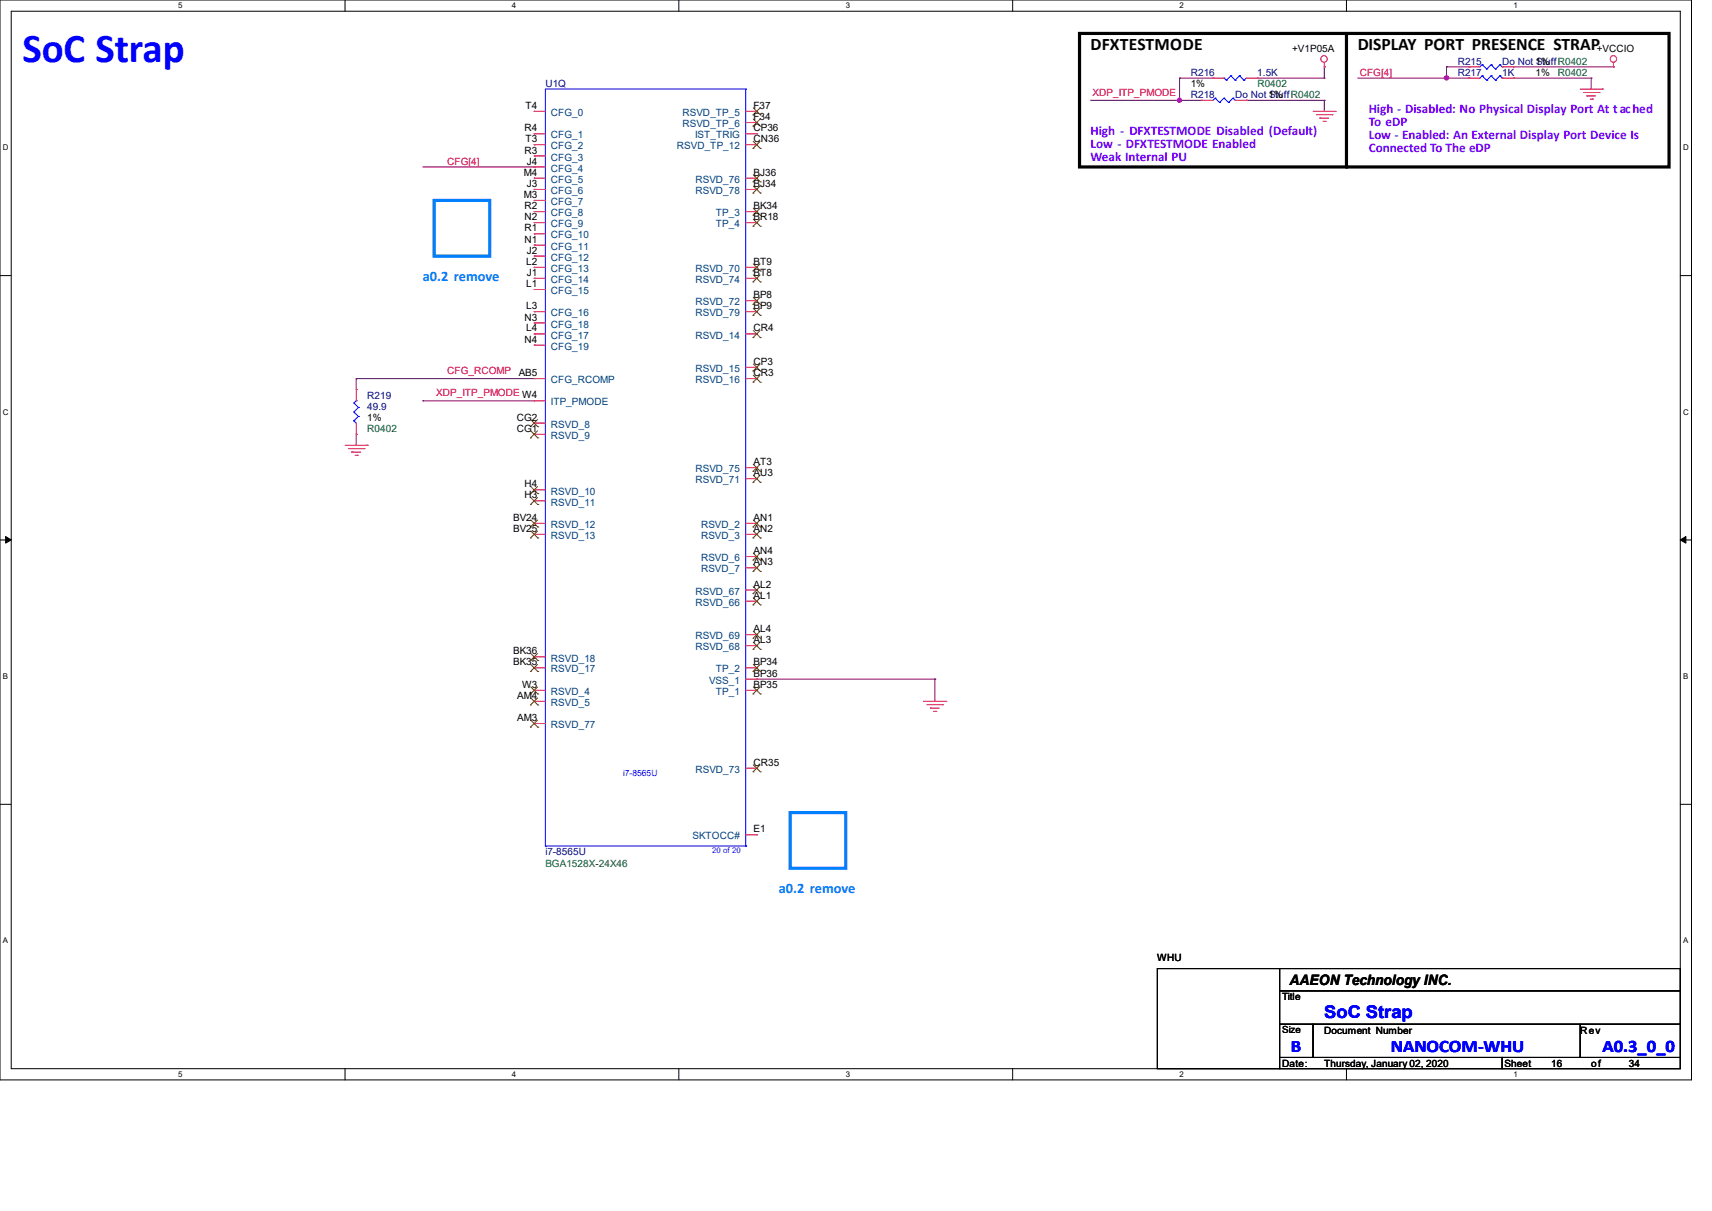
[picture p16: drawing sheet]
<svg xmlns="http://www.w3.org/2000/svg" width="297mm" height="210mm" viewBox="0 0 297 210" stroke-linecap="round" stroke-linejoin="round" font-family="sans-serif">
<defs><g id="words">
<text font-size="7.1" fill="#00f" x="3.9" y="10.7">SoC Strap</text>
<g font-size="3">
<text x="189.2" y="8.7">DFXTESTMODE</text>
<text x="235.5" y="8.7">DISPLAY PORT PRESENCE STRAP</text>
</g>
<g font-size="3" fill="#00f">
<text x="229.7" y="176.6">SoC Strap</text>
<text x="223.9" y="182.5">B</text>
<text x="241.3" y="182.5">NANOCOM-WHU</text>
<text x="278" y="182.5">A0.3_0_0</text>
</g>
<g font-size="2.5" fill="#0080ff">
<text x="73.4" y="48.7">a0.2 remove</text>
<text x="135.1" y="154.9">a0.2 remove</text>
</g>
<text font-size="2.5" x="223.7" y="170.8">AAEON Technology INC.</text>
<g font-size="2.3" fill="#8000ff">
<text x="189.2" y="23.4">High - DFXTESTMODE Disabled (Default)</text>
<text x="237.4" y="19.6">High - Disabled: No Physical Display Port At tached</text>
<text x="237.4" y="21.8">To eDP</text>
<text x="189.2" y="25.7">Low - DFXTESTMODE Enabled</text>
<text x="189.2" y="28">Weak Internal PU</text>
<text x="237.4" y="24.1">Low - Enabled: An External Display Port Device Is</text>
<text x="237.4" y="26.4">Connected To The eDP</text>
</g>
<g font-size="1.7">
<text x="224.1" y="9">+V1P05A</text>
<text x="266.4" y="11.3">1%</text>
<text x="277" y="9">+VCCIO</text>
<text x="206.6" y="15.2">1%</text>
<text x="220.1" y="17.1">1%</text>
<text x="266.4" y="13.2">1%</text>
<text x="91" y="22.8">R4</text>
<text x="91.2" y="18.9">T4</text>
<text x="130.7" y="18.9">F37</text>
<text x="130.7" y="20.8">F34</text>
<text x="130.7" y="22.8">CP36</text>
<text x="91" y="26.6">R3</text>
<text x="91.2" y="24.7">T3</text>
<text x="91.4" y="28.5">J4</text>
<text x="130.7" y="24.7">CN36</text>
<text x="90.9" y="30.5">M4</text>
<text x="90.9" y="34.3">M3</text>
<text x="91.4" y="32.4">J3</text>
<text x="130.7" y="30.5">BJ36</text>
<text x="130.7" y="32.4">BJ34</text>
<text x="91" y="40.1">R1</text>
<text x="91" y="36.3">R2</text>
<text x="91" y="38.2">N2</text>
<text x="130.7" y="36.3">BK34</text>
<text x="130.7" y="38.2">BR18</text>
<text x="91" y="42.1">N1</text>
<text x="91.3" y="45.9">L2</text>
<text x="91.4" y="44">J2</text>
<text x="91.4" y="47.8">J1</text>
<text x="130.7" y="45.9">BT9</text>
<text x="130.7" y="47.8">BT8</text>
<text x="91.3" y="49.8">L1</text>
<text x="91.3" y="53.6">L3</text>
<text x="130.7" y="53.6">BP9</text>
<text x="130.7" y="51.7">BP8</text>
<text x="91" y="55.6">N3</text>
<text x="91" y="59.4">N4</text>
<text x="91.3" y="57.5">L4</text>
<text x="130.7" y="57.5">CR4</text>
<text x="90" y="65.2">AB5</text>
<text x="130.7" y="63.3">CP3</text>
<text x="130.7" y="65.2">CR3</text>
<text x="63.7" y="73.1">1%</text>
<text x="89.7" y="72.9">CG2</text>
<text x="89.7" y="74.9">CG1</text>
<text x="130.7" y="80.7">AT3</text>
<text x="130.7" y="82.6">AU3</text>
<text x="91" y="84.5">H4</text>
<text x="91" y="86.4">H3</text>
<text x="89" y="90.3">BV24</text>
<text x="89" y="92.2">BV25</text>
<text x="130.7" y="90.3">AN1</text>
<text x="130.7" y="92.2">AN2</text>
<text x="130.7" y="96.1">AN4</text>
<text x="130.7" y="98">AN3</text>
<text x="130.7" y="101.9">AL2</text>
<text x="130.7" y="103.8">AL1</text>
<text x="89" y="113.5">BK36</text>
<text x="130.7" y="111.5">AL3</text>
<text x="130.7" y="109.6">AL4</text>
<text x="89" y="115.4">BK35</text>
<text x="90.6" y="119.3">W3</text>
<text x="130.7" y="117.3">BP36</text>
<text x="130.7" y="119.3">BP35</text>
<text x="130.7" y="115.4">BP34</text>
<text x="89.7" y="121.2">AM4</text>
<text x="89.7" y="125">AM3</text>
<text x="130.7" y="132.8">CR35</text>
<text x="130.7" y="144.4">E1</text>
<text x="200.8" y="166.7">WHU</text>
<text x="222.4" y="173.4">Title</text>
<text x="222.4" y="179.2">Size</text>
<text x="229.7" y="179.2">Document Number</text>
<text x="274.2" y="179.2">Rev</text>
<text x="222.4" y="185">Date:</text>
<text x="229.7" y="185">Thursday, January 02, 2020</text>
<text x="261" y="185">Sheet</text>
<text x="269.1" y="185">16</text>
<text x="276.1" y="185">of</text>
<text x="282.6" y="185">34</text>
</g>
<g font-size="1.7" fill="#000080">
<text x="252.9" y="11.3">R215</text>
<text x="260.6" y="11.3">Do Not StuffR0402</text>
<text x="94.6" y="15.2">U1Q</text>
<text x="206.6" y="13.2">R216</text>
<text x="206.6" y="17.1">R218</text>
<text x="214.3" y="17.1">Do Not StuffR0402</text>
<text x="218.1" y="13.2">1.5K</text>
<text x="252.9" y="13.2">R217</text>
<text x="260.6" y="13.2">1K</text>
<text x="63.7" y="69.2">R219</text>
<text x="63.7" y="71.1">49.9</text>
<text x="94.6" y="148.3">i7-8565U</text>
</g>
<g font-size="1.7" fill="#f00">
<text x="189.6" y="16.6">XDP_ITP_PMODE</text>
<text x="235.9" y="13.2">CFG[4]</text>
<text x="77.6" y="28.6">CFG[4]</text>
<text x="77.6" y="64.9">CFG_RCOMP</text>
<text x="75.7" y="68.7">XDP_ITP_PMODE W4</text>
</g>
<g font-size="1.7" fill="#008000">
<text x="218.1" y="15.2">R0402</text>
<text x="270.2" y="13.2">R0402</text>
<text x="63.7" y="75">R0402</text>
<text x="94.6" y="150.3">BGA1528X-24X46</text>
</g>
<g font-size="1.7" fill="#004080">
<text x="95.6" y="20.1">CFG_0</text>
<text x="118.4" y="20.1">RSVD_TP_5</text>
<text x="118.4" y="22.1">RSVD_TP_6</text>
<text x="95.6" y="24">CFG_1</text>
<text x="95.6" y="25.9">CFG_2</text>
<text x="95.6" y="27.9">CFG_3</text>
<text x="95.6" y="29.8">CFG_4</text>
<text x="117.4" y="25.9">RSVD_TP_12</text>
<text x="120.6" y="24">IST_TRIG</text>
<text x="95.6" y="31.7">CFG_5</text>
<text x="95.6" y="33.7">CFG_6</text>
<text x="95.6" y="35.6">CFG_7</text>
<text x="120.6" y="31.7">RSVD_76</text>
<text x="120.6" y="33.7">RSVD_78</text>
<text x="95.6" y="41.4">CFG_10</text>
<text x="95.6" y="37.5">CFG_8</text>
<text x="95.6" y="39.4">CFG_9</text>
<text x="124.2" y="37.5">TP_3</text>
<text x="124.2" y="39.4">TP_4</text>
<text x="95.6" y="43.3">CFG_11</text>
<text x="95.6" y="45.2">CFG_12</text>
<text x="95.6" y="47.2">CFG_13</text>
<text x="120.6" y="47.2">RSVD_70</text>
<text x="95.6" y="49.1">CFG_14</text>
<text x="95.6" y="51">CFG_15</text>
<text x="120.6" y="53">RSVD_72</text>
<text x="120.6" y="49.1">RSVD_74</text>
<text x="95.6" y="56.8">CFG_18</text>
<text x="95.6" y="54.9">CFG_16</text>
<text x="95.6" y="58.7">CFG_17</text>
<text x="120.6" y="58.7">RSVD_14</text>
<text x="120.6" y="54.9">RSVD_79</text>
<text x="95.6" y="60.7">CFG_19</text>
<text x="120.6" y="64.5">RSVD_15</text>
<text x="95.6" y="70.3">ITP_PMODE</text>
<text x="95.6" y="66.5">CFG_RCOMP</text>
<text x="120.6" y="66.5">RSVD_16</text>
<text x="95.6" y="74.2">RSVD_8</text>
<text x="95.6" y="76.1">RSVD_9</text>
<text x="120.6" y="81.9">RSVD_75</text>
<text x="120.6" y="83.8">RSVD_71</text>
<text x="95.6" y="85.8">RSVD_10</text>
<text x="95.6" y="87.7">RSVD_11</text>
<text x="95.6" y="91.6">RSVD_12</text>
<text x="95.6" y="93.5">RSVD_13</text>
<text x="121.6" y="91.6">RSVD_2</text>
<text x="121.6" y="93.5">RSVD_3</text>
<text x="121.6" y="97.3">RSVD_6</text>
<text x="121.6" y="99.3">RSVD_7</text>
<text x="120.6" y="105.1">RSVD_66</text>
<text x="120.6" y="103.1">RSVD_67</text>
<text x="120.6" y="112.8">RSVD_68</text>
<text x="120.6" y="110.9">RSVD_69</text>
<text x="95.6" y="116.6">RSVD_17</text>
<text x="95.6" y="114.7">RSVD_18</text>
<text x="123" y="118.6">VSS_1</text>
<text x="124.2" y="116.6">TP_2</text>
<text x="95.6" y="120.5">RSVD_4</text>
<text x="95.6" y="122.4">RSVD_5</text>
<text x="124.2" y="120.5">TP_1</text>
<text x="95.6" y="126.3">RSVD_77</text>
<text x="120.6" y="134">RSVD_73</text>
<text x="120.1" y="145.6">SKTOCC#</text>
</g>
<text font-size="1.5" fill="#00f" x="108.1" y="134.6">i7-8565U</text>
<g font-size="1.4">
<text x="30.9" y="1.4">5</text>
<text x="88.8" y="1.4">4</text>
<text x="146.7" y="1.4">3</text>
<text x="204.6" y="1.4">2</text>
<text x="262.6" y="1.4">1</text>
<text x=".5" y="26.1">D</text>
<text x="292" y="26.1">D</text>
<text x=".5" y="71.9">C</text>
<text x="292" y="71.9">C</text>
<text x=".5" y="117.8">B</text>
<text x="292" y="117.8">B</text>
<text x=".5" y="163.6">A</text>
<text x="292" y="163.6">A</text>
<text x="30.9" y="186.8">5</text>
<text x="88.8" y="186.8">4</text>
<text x="146.7" y="186.8">3</text>
<text x="204.6" y="186.8">2</text>
<text x="262.6" y="186.8">1</text>
</g>
<text font-size="1.4" fill="#00f" x="123.6" y="148">20 of 20</text>
</g></defs>
<path d="M0 0h293.5v187.3h-293.5zM1.9 1.9h289.6v183.4h-289.6z" fill="none" stroke="#000" stroke-width=".17"/>
<g fill="#fff">
<path d="M30.9 .2h.8v1.5h-.8z"/>
<path d="M30.9 185.5h.8v1.6h-.8z"/>
</g>
<path d="M59.9 0v1.9M59.9 185.3v2" fill="none" stroke="#000" stroke-width=".17"/>
<g fill="#fff">
<path d="M88.8 .2h.8v1.5h-.8z"/>
<path d="M88.8 185.5h.8v1.6h-.8z"/>
</g>
<path d="M117.8 0v1.9M117.8 185.3v2" fill="none" stroke="#000" stroke-width=".17"/>
<g fill="#fff">
<path d="M146.7 .2h.8v1.5h-.8z"/>
<path d="M146.7 185.5h.8v1.6h-.8z"/>
</g>
<path d="M175.7 0v1.9M175.7 185.3v2" fill="none" stroke="#000" stroke-width=".17"/>
<g fill="#fff">
<path d="M204.6 .2h.8v1.5h-.8z"/>
<path d="M204.6 185.5h.8v1.6h-.8z"/>
</g>
<path d="M233.6 0v1.9M233.6 185.3v2" fill="none" stroke="#000" stroke-width=".17"/>
<g fill="#fff">
<path d="M262.6 .2h.7v1.5h-.7z"/>
<path d="M262.6 185.5h.7v1.6h-.7z"/>
<path d="M.5 24.8h1v1.6h-1z"/>
<path d="M292 24.8h1v1.6h-1z"/>
<path d="M.5 70.7h1v1.5h-1z"/>
<path d="M292 70.7h1v1.5h-1z"/>
</g>
<path d="M0 47.8h1.9M291.5 47.8h2" fill="none" stroke="#000" stroke-width=".17"/>
<g fill="#fff">
<path d="M.5 116.5h.9v1.6h-.9z"/>
<path d="M292 116.5h.9v1.6h-.9z"/>
</g>
<path d="M0 93.6h1.9M291.5 93.6h2" fill="none" stroke="#000" stroke-width=".17"/>
<path d="M1 93l.9 .6-.9 .6zM291.5 93.6l1-.6v1.2z" fill="#000" stroke="#000" stroke-width=".17"/>
<g fill="#fff">
<path d="M.5 162.4h.9v1.5h-.9z"/>
<path d="M292 162.4h.9v1.5h-.9z"/>
</g>
<path d="M0 139.5h1.9M291.5 139.5h2M200.8 168h21.2v17.3h-21.2zM222 168h69.5v3.8h-69.5zM222 171.8h69.5v5.8h-69.5zM222 177.6h5.8v5.8h-5.8zM227.8 177.6h46.4v5.8h-46.4zM274.2 177.6h17.3v5.8h-17.3zM222 183.4h38.6v1.9h-38.6zM260.6 183.4h30.9v1.9h-30.9z" fill="none" stroke="#000" stroke-width=".17"/>
<path d="M187.3 5.8h102.3v23.2h-102.3zM233.6 5.8v23.2" fill="none" stroke="#000" stroke-width=".55"/>
<circle cx="233.6" cy="29" r=".28" fill="#000"/>
<path d="M75.3 34.8h9.7v9.6h-9.7zM137.1 140.9h9.6v9.7h-9.6z" fill="none" stroke="#0080ff" stroke-width=".55"/>
<g fill="none" stroke="#800040" stroke-width=".17">
<path d="M189.2 17.4h19.3M204.6 17.4h.1M204.6 13.5h.1M204.6 13.5h5.8M204.6 13.5v3.9M208.5 17.4h.1M216.2 17.4h.1M216.2 17.4h13.5M218.1 13.5h11.6M229.7 17.4h.1M229.7 13.5h.1M229.7 11.6h.1"/>
<path d="M229.7 11.6v1.9M229.7 17.4v1.9M235.5 13.5h19.3M251 13.5h.1M251 11.6h.1M251 11.6h3.8M251 11.6v1.9M254.8 13.5h.1M262.6 13.5h.1M262.6 13.5h13.5M262.6 11.6h17.3M276.1 13.5h.1"/>
<path d="M276.1 13.5v2M279.9 11.6h.1M73.4 29h19.3M92.7 29h.1M61.8 65.7h.1M61.8 75.3h.1M61.8 65.7h30.9M61.8 65.7v1.9M61.8 75.3v1.9M73.4 69.5h.1M73.4 69.5h19.3M131.3 117.8h30.9"/>
<path d="M162.2 117.8h.1M162.2 117.8v3.8"/>
</g>
<g fill="#f0f" stroke="#f0f" stroke-width=".17">
<circle cx="251" cy="13.5" r=".37"/>
<circle cx="204.6" cy="17.4" r=".36"/>
</g>
<g fill="none" stroke="#f00" stroke-width=".17">
<path d="M92.7 19.3h.1M92.7 19.3h1.9M129.4 19.3h1.9M131.3 19.3h.1M208.5 17.4h.1M208.5 17.4h1.9M210.4 13.5h.1M210.4 13.5h1.9M214.3 17.4h1.9M216.2 17.4h.1M216.2 13.5h1.9M218.1 13.5h.1"/>
<path d="M227.8 19.3h3.8M228.4 19.9h2.7M229.7 11.6h.1M229.7 10.8v.8M231.1 19.9h.1M231.6 19.3h.1M254.8 11.6h.1M254.8 13.5h.1M254.8 13.5h2M254.8 11.6h2M260.6 13.5h2M260.6 11.6h2"/>
<path d="M262.6 11.6h.1M262.6 13.5h.1M274.2 15.5h3.8M274.7 16h2.7M275.3 16.6h.1M275.3 16.6h1.5M275.9 17.2h.4M276.3 17.2h.1M277.4 16h.1M278 15.5h.1M279.9 11.6h.1M279.9 10.8v.8"/>
<path d="M92.7 23.2h.1M92.7 25.1h.1M92.7 27.1h.1M92.7 29h.1M92.7 30.9h.1M92.7 32.9h.1M92.7 34.8h.1M92.7 36.7h.1M92.7 38.6h.1M92.7 25.1h1.9M92.7 36.7h1.9M92.7 38.6h1.9"/>
<path d="M92.7 23.2h1.9M92.7 27.1h1.9M92.7 29h1.9M92.7 30.9h1.9M92.7 32.9h1.9M92.7 34.8h1.9M129.4 25.1h1.9M129.4 36.7h1.9M129.4 38.6h1.9M129.4 23.2h1.9M129.4 21.3h1.9M129.4 30.9h1.9"/>
<path d="M129.4 32.9h1.9M131.3 25.1h.1M131.3 36.7h.1M131.3 38.6h.1M131.3 21.3h.1M131.3 23.2h.1M131.3 30.9h.1M131.3 32.9h.1M229 20.5h.1M229 20.5h1.5M229.5 21h.4M229.9 21h.1"/>
<path d="M92.7 56h.1M92.7 59.9h.1M92.7 40.6h.1M92.7 42.5h.1M92.7 44.4h.1M92.7 46.4h.1M92.7 48.3h.1M92.7 50.2h.1M92.7 54.1h.1M92.7 57.9h.1M92.7 56h1.9M92.7 59.9h1.9"/>
<path d="M92.7 57.9h1.9M92.7 40.6h1.9M92.7 42.5h1.9M92.7 44.4h1.9M92.7 46.4h1.9M92.7 48.3h1.9M92.7 50.2h1.9M92.7 54.1h1.9M129.4 57.9h1.9M129.4 46.4h1.9M129.4 48.3h1.9M129.4 54.1h1.9"/>
<path d="M129.4 52.2h1.9M131.3 57.9h.1M131.3 54.1h.1M131.3 46.4h.1M131.3 52.2h.1M131.3 48.3h.1M59.9 77.2h3.8M60.5 77.8h2.7M61 78.4h.1M61 78.4h1.6M61.6 79h.4M61.8 75.3h.1"/>
<path d="M61.8 67.6h.1M61.8 67.6v1.9M61.8 73.4v1.9M62 79h.1M63.2 77.8h.1M63.7 77.2h.1M92.7 69.5h.1M92.7 65.7h.1M92.7 73.4h.1M92.7 75.3h.1M92.7 69.5h1.9M92.7 65.7h1.9"/>
<path d="M92.7 73.4h1.9M92.7 75.3h1.9M129.4 63.7h1.9M129.4 65.7h1.9M131.3 63.7h.1M131.3 65.7h.1M92.7 85h.1M92.7 86.9h.1M92.7 90.8h.1M92.7 92.7h.1M92.7 85h1.9M92.7 86.9h1.9"/>
<path d="M92.7 90.8h1.9M92.7 92.7h1.9M129.4 90.8h1.9M129.4 92.7h1.9M129.4 96.5h1.9M129.4 98.5h1.9M129.4 81.1h1.9M129.4 83h1.9M131.3 90.8h.1M131.3 92.7h.1M131.3 96.5h.1M131.3 98.5h.1"/>
<path d="M131.3 81.1h.1M131.3 83h.1M92.7 119.7h.1M92.7 115.8h.1M92.7 113.9h.1M92.7 119.7h1.9M92.7 115.8h1.9M92.7 113.9h1.9M129.4 117.8h1.9M129.4 119.7h1.9M129.4 115.8h1.9M129.4 104.3h1.9"/>
<path d="M129.4 102.3h1.9M129.4 112h1.9M129.4 110.1h1.9M131.3 117.8h.1M131.3 119.7h.1M131.3 115.8h.1M131.3 104.3h.1M131.3 102.3h.1M131.3 112h.1M131.3 110.1h.1M92.7 121.6h.1M92.7 125.5h.1"/>
<path d="M92.7 121.6h1.9M92.7 125.5h1.9M129.4 133.2h1.9M131.3 133.2h.1M160.2 121.6h3.9M160.8 122.2h2.7M161.4 122.8h.1M161.4 122.8h1.5M162 123.4h.3M162.3 123.4h.1M163.5 122.2h.1M164.1 121.6h.1"/>
<path d="M129.4 144.8h1.9M131.3 144.8h.1"/>
<circle cx="229.7" cy="10.2" r=".56"/>
<circle cx="279.9" cy="10.2" r=".56"/>
</g>
<g fill="none" stroke="#00f" stroke-width=".17">
<path d="M129.4 15.5h.1M129.4 15.5h-34.8v131.2M129.4 15.5v131.2M210.8 17h.1M210.8 17l-.4 .4M210.8 17l.8 .8M211.6 17.8h.1M212.3 13.5h.1M212.3 17h.1M212.3 13.5l.5 .4M212.3 17l-.7 .8M212.3 17l.8 .8"/>
<path d="M212.8 13.9h.1M213.1 17.8h.1M213.5 13.1h.1M213.5 13.1l-.7 .8M213.5 13.1l.8 .8M213.9 17h.1M213.9 17l-.8 .8M213.9 17l.4 .4M214.3 13.9h.1M214.3 17.4h.1M215.1 13.1h.1M215.1 13.1l.7 .8"/>
<path d="M215.1 13.1l-.8 .8M215.8 13.9h.1M216.2 13.5l-.4 .4M257.1 11.2h.1M257.1 13.1h.1M257.1 11.2l-.3 .4M257.1 11.2l.8 .8M257.1 13.1l-.3 .4M257.1 13.1l.8 .8M257.9 12h.1M257.9 13.9h.1M258.7 11.2h.1"/>
<path d="M258.7 13.1h.1M258.7 11.2l-.8 .8M258.7 11.2l.8 .8M258.7 13.1l-.8 .8M258.7 13.1l.8 .8M259.5 12h.1M259.5 13.9h.1M260.2 11.2h.1M260.2 13.1h.1M260.2 11.2l-.7 .8M260.2 11.2l.4 .4M260.2 13.1l-.7 .8"/>
<path d="M260.2 13.1l.4 .4M260.6 11.6h.1M260.6 13.5h.1M61.4 69.9h.1M61.4 73h.1M61.4 71.5h.1M61.4 69.9l.8 .8M61.4 73l.4 .4M61.4 71.5l.8 .7M61.8 69.5h.1M61.8 69.5l-.4 .4M62.2 72.2h.1"/>
<path d="M62.2 70.7h.1M62.2 72.2l-.8 .8M62.2 70.7l-.8 .8M94.6 146.7h.1M94.6 146.7h34.8M129.4 146.7h.1"/>
</g>
<g fill="none" stroke="#804000" stroke-width=".17">
<path d="M130.6 19.9h.1M130.7 18.7l1.2 1.2M131.9 18.7l-1.3 1.2M131.9 19.9h.1M130.6 25.7h.1M130.6 37.3h.1M130.6 39.2h.1M130.6 21.9h.1M130.6 31.5h.1M130.6 33.5h.1M130.7 24.5l1.2 1.2M130.7 36.1l1.2 1.2"/>
<path d="M130.7 38l1.2 1.2M130.7 20.7l1.2 1.2M130.7 30.3l1.2 1.2M130.7 32.3l1.2 1.2M131.9 24.5l-1.3 1.2M131.9 36.1l-1.3 1.2M131.9 38l-1.3 1.2M131.9 20.7l-1.3 1.2M131.9 30.3l-1.3 1.2M131.9 32.3l-1.3 1.2M131.9 25.7h.1M131.9 37.3h.1"/>
<path d="M131.9 39.2h.1M131.9 21.9h.1M131.9 31.5h.1M131.9 33.5h.1M130.6 58.5h.1M130.6 54.7h.1M130.6 47h.1M130.6 52.8h.1M130.6 48.9h.1M130.7 57.3l1.2 1.2M130.7 53.5l1.2 1.2M130.7 45.8l1.2 1.2"/>
<path d="M130.7 51.6l1.2 1.2M130.7 47.7l1.2 1.2M131.9 45.8l-1.3 1.2M131.9 47.7l-1.3 1.2M131.9 51.6l-1.3 1.2M131.9 53.5l-1.3 1.2M131.9 57.3l-1.3 1.2M131.9 58.5h.1M131.9 54.7h.1M131.9 47h.1M131.9 52.8h.1M131.9 48.9h.1"/>
<path d="M92 74h.1M92 75.9h.1M92.1 72.8l1.2 1.2M92.1 74.7l1.2 1.2M93.3 74.7l-1.3 1.2M93.3 72.8l-1.3 1.2M93.3 74h.1M93.3 75.9h.1M130.6 64.3h.1M130.6 66.3h.1M130.7 63.1l1.2 1.2M130.7 65.1l1.2 1.2"/>
<path d="M131.9 63.1l-1.3 1.2M131.9 65.1l-1.3 1.2M131.9 64.3h.1M131.9 66.3h.1M92 85.6h.1M92 87.5h.1M92 91.4h.1M92 93.3h.1M92.1 84.4l1.2 1.2M92.1 86.3l1.2 1.2M92.1 90.2l1.2 1.2M92.1 92.1l1.2 1.2"/>
<path d="M93.3 84.4l-1.3 1.2M93.3 86.3l-1.3 1.2M93.3 90.2l-1.3 1.2M93.3 92.1l-1.3 1.2M93.3 85.6h.1M93.3 87.5h.1M93.3 91.4h.1M93.3 93.3h.1M130.6 91.4h.1M130.6 93.3h.1M130.6 97.2h.1M130.6 99.1h.1"/>
<path d="M130.6 81.7h.1M130.6 83.7h.1M130.7 90.2l1.2 1.2M130.7 92.1l1.2 1.2M130.7 95.9l1.2 1.3M130.7 97.9l1.2 1.2M130.7 80.5l1.2 1.2M130.7 82.4l1.2 1.3M131.9 90.2l-1.3 1.2M131.9 92.1l-1.3 1.2M131.9 80.5l-1.3 1.2M131.9 82.4l-1.3 1.3"/>
<path d="M131.9 95.9l-1.3 1.3M131.9 97.9l-1.3 1.2M131.9 91.4h.1M131.9 93.3h.1M131.9 97.2h.1M131.9 99.1h.1M131.9 81.7h.1M131.9 83.7h.1M92 116.5h.1M92 114.6h.1M92.1 119.1l1.2 1.3M92.1 115.2l1.2 1.3"/>
<path d="M92.1 113.3l1.2 1.3M93.3 119.1l-1.3 1.3M93.3 115.2l-1.3 1.3M93.3 113.3l-1.3 1.3M93.3 116.5h.1M93.3 114.6h.1M130.6 116.5h.1M130.6 104.9h.1M130.6 103h.1M130.6 112.6h.1M130.6 110.7h.1M130.7 119.1l1.2 1.3"/>
<path d="M130.7 115.2l1.2 1.3M130.7 103.7l1.2 1.2M130.7 101.7l1.2 1.3M130.7 111.4l1.2 1.2M130.7 109.5l1.2 1.2M131.9 119.1l-1.3 1.3M131.9 115.2l-1.3 1.3M131.9 103.7l-1.3 1.2M131.9 101.7l-1.3 1.3M131.9 111.4l-1.3 1.2M131.9 109.5l-1.3 1.2M131.9 116.5h.1"/>
<path d="M131.9 104.9h.1M131.9 103h.1M131.9 112.6h.1M131.9 110.7h.1M92 120.4h.1M92 122.3h.1M92 126.1h.1M92.1 121l1.2 1.3M92.1 124.9l1.2 1.2M93.3 121l-1.3 1.3M93.3 124.9l-1.3 1.2M93.3 120.4h.1"/>
<path d="M93.3 122.3h.1M93.3 126.1h.1M130.6 120.4h.1M130.6 133.9h.1M130.7 132.6l1.2 1.3M131.9 132.6l-1.3 1.3M131.9 120.4h.1M131.9 133.9h.1"/>
</g>
<use href="#words"/>
</svg>
